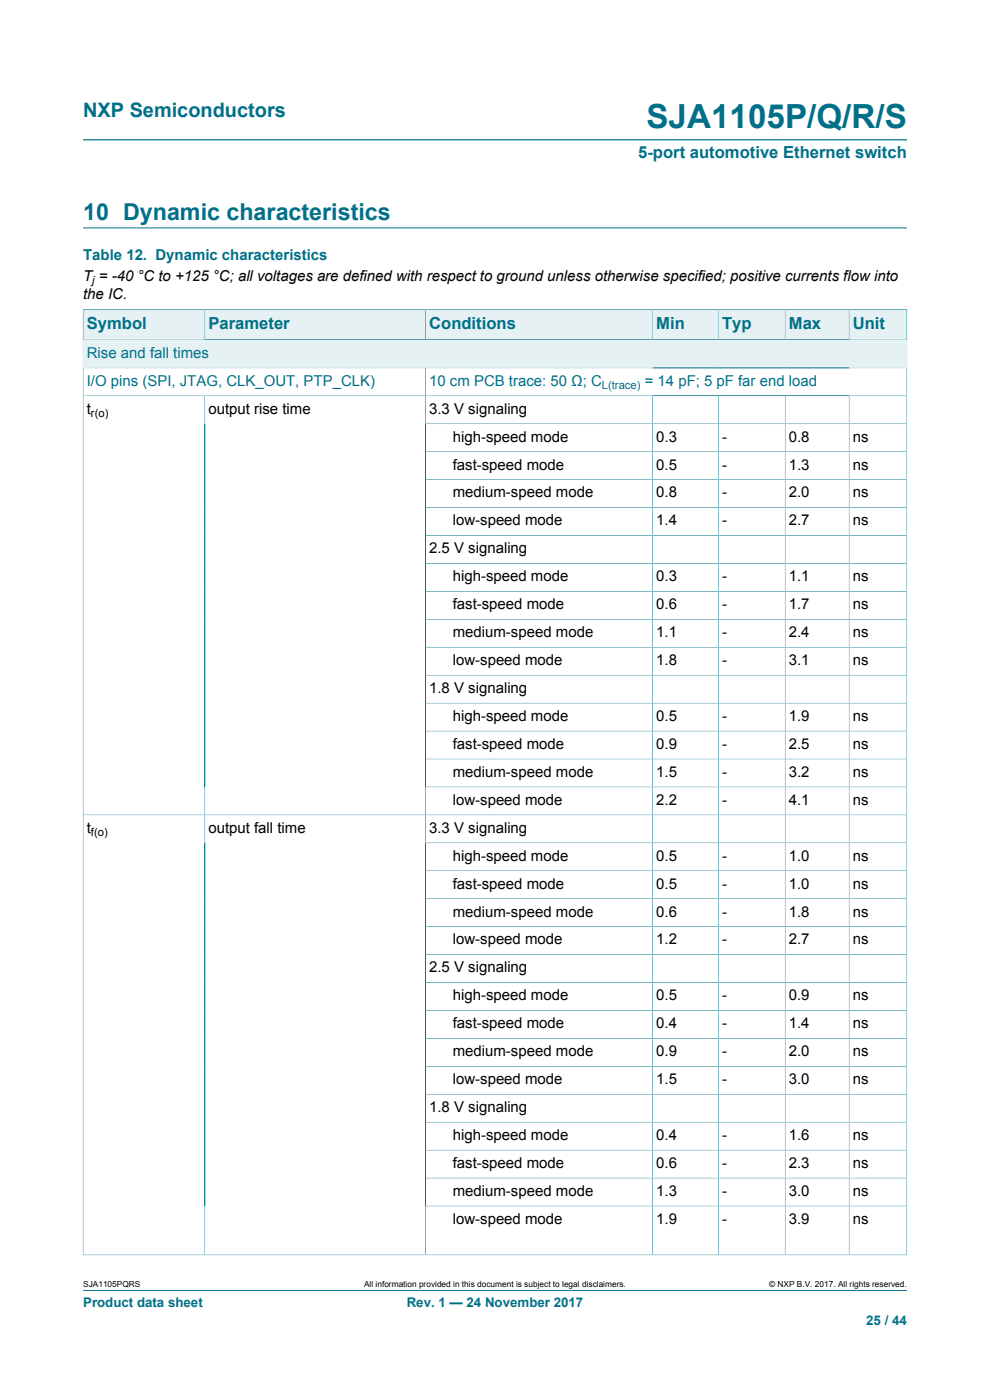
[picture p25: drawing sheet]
<svg xmlns="http://www.w3.org/2000/svg" width="210mm" height="297mm" viewBox="0 0 210 297" stroke-linecap="round" stroke-linejoin="round" font-family="sans-serif">
<defs><g id="words">
<text font-size="7.1" fill="#007088" x="137.1" y="27.2">SJA1105P/Q/R/S</text>
<text font-size="4.9" fill="#007088" x="17.6" y="46.6">10 Dynamic characteristics</text>
<text font-size="4.2" fill="#007088" x="17.6" y="24.8">NXP Semiconductors</text>
<g font-size="3.5" fill="#007088">
<text x="135.4" y="33.5">5-port automotive Ethernet switch</text>
<text x="18.4" y="69.8">Symbol</text>
<text x="44.2" y="69.8">Parameter</text>
<text x="91" y="69.8">Conditions</text>
<text x="139.2" y="69.8">Min</text>
<text x="153.2" y="69.8">Typ</text>
<text x="167.3" y="69.8">Max</text>
<text x="180.9" y="69.8">Unit</text>
</g>
<g font-size="3.2" fill="#007088">
<text x="17.6" y="55.2">Table 12. Dynamic characteristics</text>
<text x="18.4" y="75.9">Rise and fall times</text>
<text x="18.4" y="81.8">I/O pins (SPI, JTAG, CLK_OUT, PTP_CLK)</text>
<text x="91" y="81.8">10 cm PCB trace: 50 Ω; C</text>
<text x="136.8" y="81.8">= 14 pF; 5 pF far end load</text>
</g>
<g font-size="3.2">
<text x="17.6" y="59.7">T = -40 °C to +125 °C; all voltages are defined with respect to ground unless otherwise specified; positive currents flow into</text>
<text x="17.6" y="63.5">the IC.</text>
<text x="18.4" y="87.8">t</text>
<text x="44.2" y="87.8">output rise time</text>
<text x="91" y="87.8">3.3 V signaling</text>
<text x="96" y="93.7">high-speed mode</text>
<text x="139.2" y="93.7">0.3</text>
<text x="153.2" y="93.7">-</text>
<text x="167.3" y="93.7">0.8</text>
<text x="180.9" y="93.7">ns</text>
<text x="96" y="99.6">fast-speed mode</text>
<text x="139.2" y="99.6">0.5</text>
<text x="153.2" y="99.6">-</text>
<text x="167.3" y="99.6">1.3</text>
<text x="180.9" y="99.6">ns</text>
<text x="96" y="105.5">medium-speed mode</text>
<text x="139.2" y="105.5">0.8</text>
<text x="153.2" y="105.5">-</text>
<text x="167.3" y="105.5">2.0</text>
<text x="180.9" y="105.5">ns</text>
<text x="96" y="111.5">low-speed mode</text>
<text x="139.2" y="111.5">1.4</text>
<text x="153.2" y="111.5">-</text>
<text x="167.3" y="111.5">2.7</text>
<text x="180.9" y="111.5">ns</text>
<text x="91" y="117.4">2.5 V signaling</text>
<text x="96" y="123.3">high-speed mode</text>
<text x="139.2" y="123.3">0.3</text>
<text x="153.2" y="123.3">-</text>
<text x="167.3" y="123.3">1.1</text>
<text x="180.9" y="123.3">ns</text>
<text x="96" y="129.2">fast-speed mode</text>
<text x="139.2" y="129.2">0.6</text>
<text x="153.2" y="129.2">-</text>
<text x="167.3" y="129.2">1.7</text>
<text x="180.9" y="129.2">ns</text>
<text x="96" y="135.2">medium-speed mode</text>
<text x="139.2" y="135.2">1.1</text>
<text x="153.2" y="135.2">-</text>
<text x="167.3" y="135.2">2.4</text>
<text x="180.9" y="135.2">ns</text>
<text x="96" y="141.1">low-speed mode</text>
<text x="139.2" y="141.1">1.8</text>
<text x="153.2" y="141.1">-</text>
<text x="167.3" y="141.1">3.1</text>
<text x="180.9" y="141.1">ns</text>
<text x="91" y="147">1.8 V signaling</text>
<text x="96" y="153">high-speed mode</text>
<text x="139.2" y="153">0.5</text>
<text x="153.2" y="153">-</text>
<text x="167.3" y="153">1.9</text>
<text x="180.9" y="153">ns</text>
<text x="96" y="158.9">fast-speed mode</text>
<text x="139.2" y="158.9">0.9</text>
<text x="153.2" y="158.9">-</text>
<text x="167.3" y="158.9">2.5</text>
<text x="180.9" y="158.9">ns</text>
<text x="96" y="164.8">medium-speed mode</text>
<text x="139.2" y="164.8">1.5</text>
<text x="153.2" y="164.8">-</text>
<text x="167.3" y="164.8">3.2</text>
<text x="180.9" y="164.8">ns</text>
<text x="96" y="170.7">low-speed mode</text>
<text x="139.2" y="170.7">2.2</text>
<text x="153.2" y="170.7">-</text>
<text x="167.3" y="170.7">4.1</text>
<text x="180.9" y="170.7">ns</text>
<text x="18.4" y="176.7">t</text>
<text x="44.2" y="176.7">output fall time</text>
<text x="91" y="176.7">3.3 V signaling</text>
<text x="96" y="182.6">high-speed mode</text>
<text x="139.2" y="182.6">0.5</text>
<text x="153.2" y="182.6">-</text>
<text x="167.3" y="182.6">1.0</text>
<text x="180.9" y="182.6">ns</text>
<text x="96" y="188.5">fast-speed mode</text>
<text x="139.2" y="188.5">0.5</text>
<text x="153.2" y="188.5">-</text>
<text x="167.3" y="188.5">1.0</text>
<text x="180.9" y="188.5">ns</text>
<text x="96" y="194.4">medium-speed mode</text>
<text x="139.2" y="194.4">0.6</text>
<text x="153.2" y="194.4">-</text>
<text x="167.3" y="194.4">1.8</text>
<text x="180.9" y="194.4">ns</text>
<text x="96" y="200.4">low-speed mode</text>
<text x="139.2" y="200.4">1.2</text>
<text x="153.2" y="200.4">-</text>
<text x="167.3" y="200.4">2.7</text>
<text x="180.9" y="200.4">ns</text>
<text x="91" y="206.3">2.5 V signaling</text>
<text x="96" y="212.2">high-speed mode</text>
<text x="139.2" y="212.2">0.5</text>
<text x="153.2" y="212.2">-</text>
<text x="167.3" y="212.2">0.9</text>
<text x="180.9" y="212.2">ns</text>
<text x="96" y="218.1">fast-speed mode</text>
<text x="139.2" y="218.1">0.4</text>
<text x="153.2" y="218.1">-</text>
<text x="167.3" y="218.1">1.4</text>
<text x="180.9" y="218.1">ns</text>
<text x="96" y="224.1">medium-speed mode</text>
<text x="139.2" y="224.1">0.9</text>
<text x="153.2" y="224.1">-</text>
<text x="167.3" y="224.1">2.0</text>
<text x="180.9" y="224.1">ns</text>
<text x="96" y="230">low-speed mode</text>
<text x="139.2" y="230">1.5</text>
<text x="153.2" y="230">-</text>
<text x="167.3" y="230">3.0</text>
<text x="180.9" y="230">ns</text>
<text x="91" y="235.9">1.8 V signaling</text>
<text x="96" y="241.9">high-speed mode</text>
<text x="139.2" y="241.9">0.4</text>
<text x="153.2" y="241.9">-</text>
<text x="167.3" y="241.9">1.6</text>
<text x="180.9" y="241.9">ns</text>
<text x="96" y="247.8">fast-speed mode</text>
<text x="139.2" y="247.8">0.6</text>
<text x="153.2" y="247.8">-</text>
<text x="167.3" y="247.8">2.3</text>
<text x="180.9" y="247.8">ns</text>
<text x="96" y="253.7">medium-speed mode</text>
<text x="139.2" y="253.7">1.3</text>
<text x="153.2" y="253.7">-</text>
<text x="167.3" y="253.7">3.0</text>
<text x="180.9" y="253.7">ns</text>
<text x="96" y="259.6">low-speed mode</text>
<text x="139.2" y="259.6">1.9</text>
<text x="153.2" y="259.6">-</text>
<text x="167.3" y="259.6">3.9</text>
<text x="180.9" y="259.6">ns</text>
</g>
<g font-size="2.8" fill="#007088">
<text x="17.6" y="277.3">Product data sheet</text>
<text x="86.3" y="277.3">Rev. 1 — 24 November 2017</text>
<text x="183.7" y="281">25 / 44</text>
</g>
<g font-size="2.4">
<text x="19.6" y="60.3">j</text>
<text x="19.3" y="88.4">r(o)</text>
<text x="19.3" y="177.3">f(o)</text>
</g>
<text font-size="2.4" fill="#007088" x="127.7" y="82.5">L(trace)</text>
<g font-size="1.8">
<text x="17.6" y="273.1">SJA1105PQRS</text>
<text x="77.2" y="273.1">All information provided in this document is subject to legal disclaimers.</text>
<text x="163.2" y="273.1">© NXP B.V. 2017. All rights reserved.</text>
</g>
</g></defs>
<path d="M17.6 29.7h174.8M17.6 48.3h174.8M17.6 273.8h174.8" fill="none" stroke="#007088" stroke-width=".21"/>
<path d="M17.7 65.7h25.7v6.4h-25.7z" fill="#e6f1f3"/>
<path d="M17.6 65.6v6.5h25.8v-6.5h-25.8" fill="none" stroke="#007088" stroke-width=".21"/>
<path d="M43.5 65.7h46.7v6.4h-46.7z" fill="#e6f1f3"/>
<path d="M43.4 65.6h46.9v6.5h-46.9z" fill="none" stroke="#007088" stroke-width=".21"/>
<path d="M90.3 65.7h48.1v6.4h-48.1z" fill="#e6f1f3"/>
<path d="M90.3 65.6h48.1v6.5h-48.1z" fill="none" stroke="#007088" stroke-width=".21"/>
<path d="M138.5 65.7h13.8v6.4h-13.8z" fill="#e6f1f3"/>
<path d="M138.4 65.6h14v6.5h-14z" fill="none" stroke="#007088" stroke-width=".21"/>
<path d="M152.4 65.7h14.1v6.4h-14.1z" fill="#e6f1f3"/>
<path d="M152.4 65.6h14.2v6.5h-14.2z" fill="none" stroke="#007088" stroke-width=".21"/>
<path d="M166.6 65.7h13.5v6.4h-13.5z" fill="#e6f1f3"/>
<path d="M166.6 65.6h13.5v6.5h-13.5z" fill="none" stroke="#007088" stroke-width=".21"/>
<path d="M180.2 65.7h12.1v6.4h-12.1z" fill="#e6f1f3"/>
<path d="M192.4 65.6v12.4h-174.8v-5.9h174.8M192.4 65.6h-12.3v6.5" fill="none" stroke="#007088" stroke-width=".21"/>
<path d="M17.7 72.2h174.6v5.8h-174.6z" fill="#e6f1f3"/>
<g fill="none" stroke="#007088" stroke-width=".21">
<path d="M90.3 78v188.2M17.6 84h174.8M43.4 84v182.2M90.3 89.9h102.1M90.3 95.8h102.1M138.4 84v182.2M152.4 84v182.2M166.6 84v182.2M180.1 84v182.2M90.3 101.8h102.1M90.3 107.7h102.1M90.3 113.6h102.1"/>
<path d="M90.3 119.5h102.1M90.3 125.5h102.1M90.3 131.4h102.1M90.3 137.3h102.1M90.3 143.2h102.1M90.3 149.2h102.1M90.3 155.1h102.1M17.6 172.9h174.8M90.3 161h102.1M90.3 166.9h102.1M90.3 178.8h102.1M90.3 184.7h102.1"/>
<path d="M90.3 190.7h102.1M90.3 196.6h102.1M90.3 202.5h102.1M90.3 208.4h102.1M90.3 214.4h102.1M90.3 220.3h102.1M90.3 226.2h102.1M90.3 232.1h102.1M90.3 238.1h102.1M90.3 244h102.1M90.3 249.9h102.1M90.3 255.8h102.1"/>
<path d="M17.6 266.2h174.8M17.6 266.3v-188.3h174.8v188.3"/>
</g>
<use href="#words"/>
</svg>
